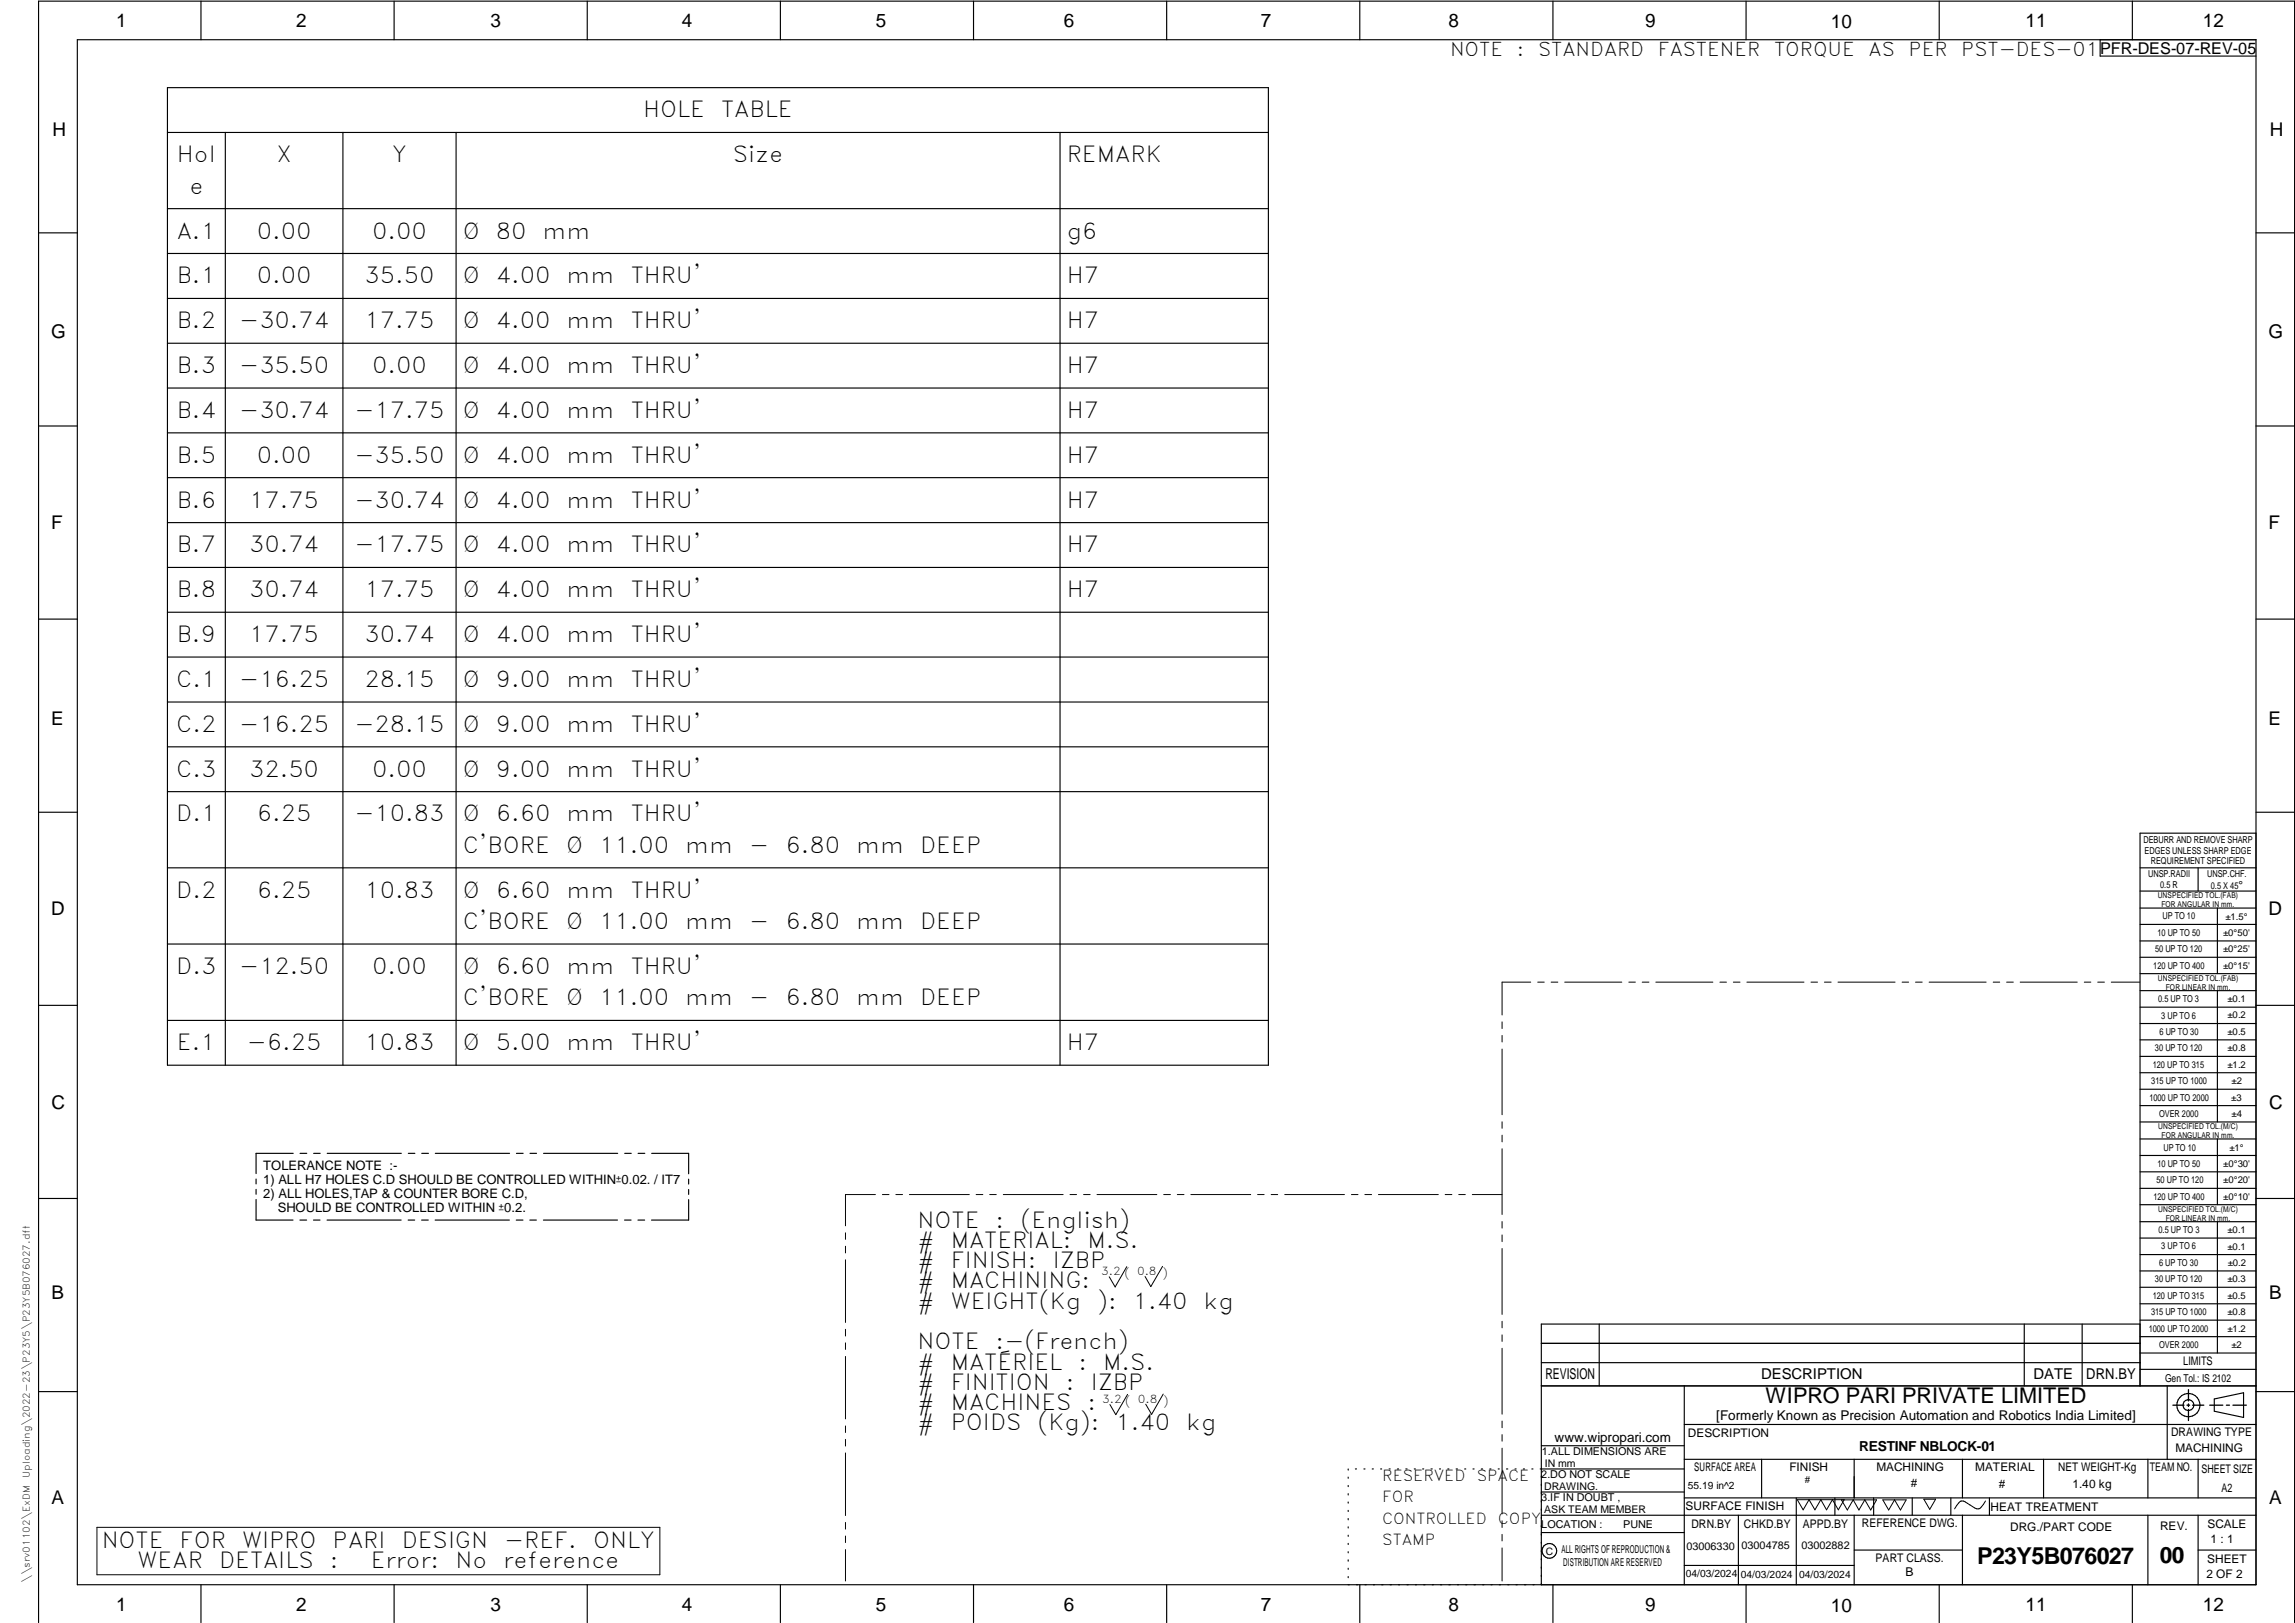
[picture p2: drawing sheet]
<svg xmlns="http://www.w3.org/2000/svg" width="594mm" height="420mm" viewBox="0 0 594 420" stroke-linecap="round" stroke-linejoin="round" font-family="sans-serif">
<defs><g id="words">
<text font-size="6" x="511.8" y="404.8">P23Y5B076027</text>
<text font-size="5.9" x="559.1" y="404.7">00</text>
<g font-size="5.7">
<text x="166.5" y="30.4">HOLE</text>
<text x="186.7" y="30.4">TABLE</text>
<text x="45.8" y="42">Hol</text>
<text x="71.6" y="42">X</text>
<text x="101.5" y="42">Y</text>
<text x="189.7" y="42">Size</text>
<text x="276.1" y="42">REMARK</text>
<text x="49.1" y="50.1">e</text>
<text x="45.8" y="61.8">A.1</text>
<text x="66.5" y="61.8">0.00</text>
<text x="96.3" y="61.8">0.00</text>
<text x="119.8" y="61.8">Ø</text>
<text x="128.4" y="61.8">80</text>
<text x="140.4" y="61.8">mm</text>
<text x="276.1" y="61.8">g6</text>
<text x="45.8" y="73.4">B.1</text>
<text x="66.5" y="73.4">0.00</text>
<text x="94.4" y="73.4">35.50</text>
<text x="119.8" y="73.4">Ø</text>
<text x="128.4" y="73.4">4.00</text>
<text x="146.7" y="73.4">mm</text>
<text x="163.3" y="73.4">THRU'</text>
<text x="276.1" y="73.4">H7</text>
<text x="45.8" y="85">B.2</text>
<text x="61.9" y="85">-30.74</text>
<text x="94.4" y="85">17.75</text>
<text x="119.8" y="85">Ø</text>
<text x="128.4" y="85">4.00</text>
<text x="146.7" y="85">mm</text>
<text x="163.3" y="85">THRU'</text>
<text x="276.1" y="85">H7</text>
<text x="45.8" y="96.6">B.3</text>
<text x="61.9" y="96.6">-35.50</text>
<text x="96.3" y="96.6">0.00</text>
<text x="119.8" y="96.6">Ø</text>
<text x="128.4" y="96.6">4.00</text>
<text x="146.7" y="96.6">mm</text>
<text x="163.3" y="96.6">THRU'</text>
<text x="276.1" y="96.6">H7</text>
<text x="45.8" y="108.2">B.4</text>
<text x="61.9" y="108.2">-30.74</text>
<text x="91.8" y="108.2">-17.75</text>
<text x="119.8" y="108.2">Ø</text>
<text x="128.4" y="108.2">4.00</text>
<text x="146.7" y="108.2">mm</text>
<text x="163.3" y="108.2">THRU'</text>
<text x="276.1" y="108.2">H7</text>
<text x="45.8" y="119.8">B.5</text>
<text x="66.5" y="119.8">0.00</text>
<text x="91.8" y="119.8">-35.50</text>
<text x="119.8" y="119.8">Ø</text>
<text x="128.4" y="119.8">4.00</text>
<text x="146.7" y="119.8">mm</text>
<text x="163.3" y="119.8">THRU'</text>
<text x="276.1" y="119.8">H7</text>
<text x="45.8" y="131.4">B.6</text>
<text x="64.5" y="131.4">17.75</text>
<text x="91.8" y="131.4">-30.74</text>
<text x="119.8" y="131.4">Ø</text>
<text x="128.4" y="131.4">4.00</text>
<text x="146.7" y="131.4">mm</text>
<text x="163.3" y="131.4">THRU'</text>
<text x="276.1" y="131.4">H7</text>
<text x="45.8" y="143">B.7</text>
<text x="64.5" y="143">30.74</text>
<text x="91.8" y="143">-17.75</text>
<text x="119.8" y="143">Ø</text>
<text x="128.4" y="143">4.00</text>
<text x="146.7" y="143">mm</text>
<text x="163.3" y="143">THRU'</text>
<text x="276.1" y="143">H7</text>
<text x="45.8" y="154.6">B.8</text>
<text x="64.5" y="154.6">30.74</text>
<text x="94.4" y="154.6">17.75</text>
<text x="119.8" y="154.6">Ø</text>
<text x="128.4" y="154.6">4.00</text>
<text x="146.7" y="154.6">mm</text>
<text x="163.3" y="154.6">THRU'</text>
<text x="276.1" y="154.6">H7</text>
<text x="45.8" y="166.2">B.9</text>
<text x="64.5" y="166.2">17.75</text>
<text x="94.4" y="166.2">30.74</text>
<text x="119.8" y="166.2">Ø</text>
<text x="128.4" y="166.2">4.00</text>
<text x="146.7" y="166.2">mm</text>
<text x="163.3" y="166.2">THRU'</text>
<text x="45.6" y="177.8">C.1</text>
<text x="61.9" y="177.8">-16.25</text>
<text x="94.4" y="177.8">28.15</text>
<text x="119.8" y="177.8">Ø</text>
<text x="128.4" y="177.8">9.00</text>
<text x="146.7" y="177.8">mm</text>
<text x="163.3" y="177.8">THRU'</text>
<text x="45.6" y="189.4">C.2</text>
<text x="61.9" y="189.4">-16.25</text>
<text x="91.8" y="189.4">-28.15</text>
<text x="119.8" y="189.4">Ø</text>
<text x="128.4" y="189.4">9.00</text>
<text x="146.7" y="189.4">mm</text>
<text x="163.3" y="189.4">THRU'</text>
<text x="45.6" y="201">C.3</text>
<text x="64.5" y="201">32.50</text>
<text x="96.3" y="201">0.00</text>
<text x="119.8" y="201">Ø</text>
<text x="128.4" y="201">9.00</text>
<text x="146.7" y="201">mm</text>
<text x="163.3" y="201">THRU'</text>
<text x="45.6" y="212.6">D.1</text>
<text x="66.5" y="212.6">6.25</text>
<text x="91.8" y="212.6">-10.83</text>
<text x="119.8" y="212.6">Ø</text>
<text x="128.4" y="212.6">6.60</text>
<text x="146.7" y="212.6">mm</text>
<text x="163.3" y="212.6">THRU'</text>
<text x="119.8" y="220.8">C'BORE</text>
<text x="146.5" y="220.8">Ø</text>
<text x="155.1" y="220.8">11.00</text>
<text x="177.4" y="220.8">mm</text>
<text x="194" y="220.8">-</text>
<text x="203.3" y="220.8">6.80</text>
<text x="221.6" y="220.8">mm</text>
<text x="238.2" y="220.8">DEEP</text>
<text x="45.6" y="232.4">D.2</text>
<text x="66.5" y="232.4">6.25</text>
<text x="94.4" y="232.4">10.83</text>
<text x="119.8" y="232.4">Ø</text>
<text x="128.4" y="232.4">6.60</text>
<text x="146.7" y="232.4">mm</text>
<text x="163.3" y="232.4">THRU'</text>
<text x="119.8" y="240.5">C'BORE</text>
<text x="146.5" y="240.5">Ø</text>
<text x="155.1" y="240.5">11.00</text>
<text x="177.4" y="240.5">mm</text>
<text x="194" y="240.5">-</text>
<text x="203.3" y="240.5">6.80</text>
<text x="221.6" y="240.5">mm</text>
<text x="238.2" y="240.5">DEEP</text>
<text x="45.6" y="252.1">D.3</text>
<text x="61.9" y="252.1">-12.50</text>
<text x="96.3" y="252.1">0.00</text>
<text x="119.8" y="252.1">Ø</text>
<text x="128.4" y="252.1">6.60</text>
<text x="146.7" y="252.1">mm</text>
<text x="163.3" y="252.1">THRU'</text>
<text x="119.8" y="260.3">C'BORE</text>
<text x="146.5" y="260.3">Ø</text>
<text x="155.1" y="260.3">11.00</text>
<text x="177.4" y="260.3">mm</text>
<text x="194" y="260.3">-</text>
<text x="203.3" y="260.3">6.80</text>
<text x="221.6" y="260.3">mm</text>
<text x="238.2" y="260.3">DEEP</text>
<text x="45.8" y="271.9">E.1</text>
<text x="63.9" y="271.9">-6.25</text>
<text x="94.4" y="271.9">10.83</text>
<text x="119.8" y="271.9">Ø</text>
<text x="128.4" y="271.9">5.00</text>
<text x="146.7" y="271.9">mm</text>
<text x="163.3" y="271.9">THRU'</text>
<text x="276.1" y="271.9">H7</text>
<text x="237.5" y="317.8">NOTE</text>
<text x="257.7" y="317.8">:</text>
<text x="264.1" y="317.8">(English)</text>
<text x="237.5" y="323">#</text>
<text x="246.1" y="323">MATERIAL:</text>
<text x="281.5" y="323">M.S.</text>
<text x="237.5" y="328.3">#</text>
<text x="246.1" y="328.3">FINISH:</text>
<text x="272.5" y="328.3">IZBP</text>
<text x="237.5" y="333.5">#</text>
<text x="246.1" y="333.5">MACHINING:</text>
<text x="237.5" y="338.8">#</text>
<text x="246.1" y="338.8">WEIGHT(Kg</text>
<text x="284" y="338.8">):</text>
<text x="293.3" y="338.8">1.40</text>
<text x="311.6" y="338.8">kg</text>
<text x="237.5" y="349.3">NOTE</text>
<text x="257.7" y="349.3">:-(French)</text>
<text x="237.5" y="354.5">#</text>
<text x="237.5" y="359.8">#</text>
<text x="246.1" y="359.8">FINITION</text>
<text x="246.1" y="354.5">MATÉRIEL</text>
<text x="275.9" y="359.8">:</text>
<text x="279.2" y="354.5">:</text>
<text x="282.3" y="359.8">IZBP</text>
<text x="285.6" y="354.5">M.S.</text>
<text x="237.5" y="365">#</text>
<text x="246.1" y="365">MACHINES</text>
<text x="281.5" y="365">:</text>
<text x="237.5" y="370.3">#</text>
<text x="246.1" y="370.3">POIDS</text>
<text x="268.5" y="370.3">(Kg):</text>
<text x="288.8" y="370.3">1.40</text>
<text x="307.1" y="370.3">kg</text>
<text x="26.3" y="400.6">NOTE</text>
<text x="46.5" y="400.6">FOR</text>
<text x="62.7" y="400.6">WIPRO</text>
<text x="86.1" y="400.6">PARI</text>
<text x="104" y="400.6">DESIGN</text>
<text x="130.5" y="400.6">-REF.</text>
<text x="153.5" y="400.6">ONLY</text>
<text x="35.6" y="405.9">WEAR</text>
<text x="56.7" y="405.9">DETAILS</text>
<text x="85.4" y="405.9">:</text>
<text x="96" y="405.9">Error:</text>
<text x="117.9" y="405.9">No</text>
<text x="130.3" y="405.9">reference</text>
</g>
<text font-size="5.6" x="457" y="363.2">WIPRO PARI PRIVATE LIMITED</text>
<g font-size="4.9">
<text x="30" y="6.9">1</text>
<text x="76.7" y="6.9">2</text>
<text x="127" y="6.9">3</text>
<text x="176.5" y="6.9">4</text>
<text x="226.7" y="6.9">5</text>
<text x="275.4" y="6.9">6</text>
<text x="326.4" y="6.9">7</text>
<text x="375" y="6.9">8</text>
<text x="425.8" y="6.9">9</text>
<text x="473.9" y="7.3">10</text>
<text x="524.3" y="6.9">11</text>
<text x="570.2" y="6.9">12</text>
<text x="375.4" y="14.5">NOTE</text>
<text x="392.7" y="14.5">:</text>
<text x="398.2" y="14.5">STANDARD</text>
<text x="429.2" y="14.5">FASTENER</text>
<text x="459.2" y="14.5">TORQUE</text>
<text x="483.7" y="14.5">AS</text>
<text x="494.1" y="14.5">PER</text>
<text x="507.7" y="14.5">PST-DES-01</text>
<text x="13.6" y="35.1">H</text>
<text x="587.6" y="35.1">H</text>
<text x="13.2" y="87.5">G</text>
<text x="587.2" y="87.5">G</text>
<text x="13.2" y="137">F</text>
<text x="587.2" y="137">F</text>
<text x="13.2" y="187.6">E</text>
<text x="587.2" y="187.6">E</text>
<text x="13.2" y="237">D</text>
<text x="587.2" y="237">D</text>
<text x="13.4" y="287.1">C</text>
<text x="587.4" y="287.1">C</text>
<text x="13.4" y="336.2">B</text>
<text x="587.4" y="336.2">B</text>
<text x="13.4" y="389.3">A</text>
<text x="587.4" y="389.3">A</text>
<text x="30" y="416.9">1</text>
<text x="76.7" y="416.9">2</text>
<text x="127" y="416.9">3</text>
<text x="176.5" y="416.9">4</text>
<text x="226.7" y="416.9">5</text>
<text x="275.4" y="416.9">6</text>
<text x="326.4" y="416.9">7</text>
<text x="375" y="416.9">8</text>
<text x="425.8" y="416.9">9</text>
<text x="473.9" y="417.3">10</text>
<text x="524.3" y="416.9">11</text>
<text x="570.2" y="416.9">12</text>
</g>
<text font-size="4.2" x="543.6" y="14">PFR-DES-07-REV-05</text>
<g font-size="3.9">
<text x="400" y="357.1">REVISION</text>
<text x="455.9" y="357.1">DESCRIPTION</text>
<text x="526.4" y="357.1">DATE</text>
<text x="540" y="357.1">DRN.BY</text>
<text x="357.8" y="383.3">RESERVED</text>
<text x="382.3" y="383.3">SPACE</text>
<text x="357.8" y="388.9">FOR</text>
<text x="357.8" y="394.5">CONTROLLED</text>
<text x="387.8" y="394.5">COPY</text>
<text x="357.8" y="400">STAMP</text>
</g>
<text font-size="3.6" x="481.3" y="375.8">RESTINF NBLOCK-01</text>
<g font-size="3.5">
<text x="444.3" y="367.7">[Formerly Known as Precision Automation and Robotics India Limited]</text>
<text x="402.4" y="373.3">www.wipropari.com</text>
</g>
<g font-size="3.4">
<text x="68.2" y="302.9">TOLERANCE NOTE :-</text>
<text x="68.1" y="310.1">2) ALL HOLES,TAP &amp; COUNTER BORE C.D,</text>
<text x="68.2" y="306.5">1) ALL H7 HOLES C.D SHOULD BE CONTROLLED WITHINu0.02. / IT7</text>
<text x="71.9" y="313.7">SHOULD BE CONTROLLED WITHIN u0.2.</text>
</g>
<g font-size="3.1">
<text x="565.1" y="353.5">LIMITS</text>
<text x="562" y="371.7">DRAWING TYPE</text>
<text x="436.9" y="372.1">DESCRIPTION</text>
<text x="563.1" y="375.9">MACHINING</text>
<text x="438.6" y="380.8">SURFACE AREA</text>
<text x="463.2" y="380.9">FINISH</text>
<text x="485.7" y="380.8">MACHINING</text>
<text x="511.3" y="380.9">MATERIAL</text>
<text x="532.8" y="380.7">NET WEIGHT-Kg</text>
<text x="556.5" y="380.7">TEAM NO.</text>
<text x="569.9" y="381.2">SHEET SIZE</text>
<text x="494.6" y="385.1">#</text>
<text x="517.4" y="385.3">#</text>
<text x="536.4" y="385.3">1.40 kg</text>
<text x="575" y="386.1">A2</text>
<text x="436.3" y="391">SURFACE FINISH</text>
<text x="437.8" y="395.5">DRN.BY</text>
<text x="451.4" y="395.4">CHKD.BY</text>
<text x="466.6" y="395.5">APPD.BY</text>
<text x="482" y="395.4">REFERENCE DWG.</text>
<text x="515.3" y="391.1">HEAT TREATMENT</text>
<text x="571.4" y="395.6">SCALE</text>
<text x="520.4" y="396.2">DRG./PART CODE</text>
<text x="559.2" y="396.1">REV.</text>
<text x="572.2" y="399.5">1 : 1</text>
<text x="485.5" y="404.3">PART CLASS.</text>
<text x="493.2" y="407.9">B</text>
<text x="571.4" y="404.7">SHEET</text>
<text x="571.2" y="408.4">2 OF 2</text>
</g>
<text font-size="3" x="579.5" y="230.1">°</text>
<g font-size="2.8">
<text x="285.1" y="330.1">3.2 ( 0.8 )</text>
<text x="560.4" y="357.7">Gen Tol.: IS 2102</text>
<text x="285.3" y="363.2">3.2 ( 0.8 )</text>
<text x="399.1" y="376.6">1.ALL DIMENSIONS ARE</text>
<text x="399" y="382.7">2.DO NOT SCALE</text>
<text x="399" y="388.7">3.IF IN DOUBT ,</text>
<text x="399" y="395.4">LOCATION :</text>
<text x="420.2" y="395.6">PUNE</text>
<text x="404.2" y="402">ALL RIGHTS OF REPRODUCTION &amp;</text>
<text x="436.5" y="401.2">03006330</text>
<text x="450.8" y="400.9">03004785</text>
<text x="466.3" y="401">03002882</text>
<text x="404.7" y="405.4">DISTRIBUTION ARE RESERVED</text>
</g>
<g font-size="2.7">
<text x="399.9" y="379.7">IN mm</text>
<text x="399.7" y="385.7">DRAWING.</text>
<text x="436.9" y="385.4">55.19 in^2</text>
<text x="399.7" y="391.8">ASK TEAM MEMBER</text>
<text x="400.1" y="402.5">C</text>
<text x="436.4" y="408.3">04/03/2024</text>
<text x="450.6" y="408.4">04/03/2024</text>
<text x="465.7" y="408.5">04/03/2024</text>
</g>
<g font-size="2.5">
<text x="554.9" y="218.3">DEBURR AND REMOVE SHARP</text>
<text x="555.2" y="221">EDGES UNLESS SHARP EDGE</text>
<text x="556.1" y="227.1">UNSP.RADII</text>
<text x="556.8" y="223.8">REQUIREMENT SPECIFIED</text>
<text x="571.4" y="226.9">UNSP.CHF.</text>
<text x="559.2" y="229.9">0.5 R</text>
<text x="572.3" y="230.1">0.5 X 45</text>
<text x="559.8" y="238">UP TO 10</text>
<text x="576.1" y="238.1">±1.5°</text>
<text x="558.5" y="242.2">10 UP TO 50</text>
<text x="575.5" y="242.3">±0°50'</text>
<text x="557.4" y="250.7">120 UP TO 400</text>
<text x="557.9" y="246.5">50 UP TO 120</text>
<text x="575.5" y="250.7">±0°15'</text>
<text x="575.5" y="246.5">±0°25'</text>
<text x="558.7" y="259.4">0.5 UP TO 3</text>
<text x="559.5" y="263.7">3 UP TO 6</text>
<text x="576.6" y="263.6">±0.2</text>
<text x="576.6" y="259.4">±0.1</text>
<text x="559" y="267.9">6 UP TO 30</text>
<text x="576.6" y="267.9">±0.5</text>
<text x="557.8" y="272.2">30 UP TO 120</text>
<text x="576.6" y="272.2">±0.8</text>
<text x="556.9" y="280.7">315 UP TO 1000</text>
<text x="557.3" y="276.4">120 UP TO 315</text>
<text x="576.6" y="276.4">±1.2</text>
<text x="577.7" y="280.7">±2</text>
<text x="556.4" y="284.9">1000 UP TO 2000</text>
<text x="577.6" y="284.9">±3</text>
<text x="558.9" y="289.2">OVER 2000</text>
<text x="577.7" y="289.3">±4</text>
<text x="560" y="297.9">UP TO 10</text>
<text x="577.1" y="297.9">±1°</text>
<text x="558.5" y="302.1">10 UP TO 50</text>
<text x="575.5" y="302.1">±0°30'</text>
<text x="557.4" y="310.6">120 UP TO 400</text>
<text x="558.2" y="306.3">50 UP TO 120</text>
<text x="575.5" y="310.6">±0°10'</text>
<text x="575.5" y="306.4">±0°20'</text>
<text x="558.8" y="319.2">0.5 UP TO 3</text>
<text x="559.4" y="323.4">3 UP TO 6</text>
<text x="576.6" y="319.2">±0.1</text>
<text x="576.6" y="323.5">±0.1</text>
<text x="558.9" y="327.7">6 UP TO 30</text>
<text x="576.7" y="327.7">±0.2</text>
<text x="557.8" y="332">30 UP TO 120</text>
<text x="576.6" y="332">±0.3</text>
<text x="556.8" y="340.5">315 UP TO 1000</text>
<text x="557.3" y="336.3">120 UP TO 315</text>
<text x="576.6" y="336.3">±0.5</text>
<text x="576.6" y="340.5">±0.8</text>
<text x="556.2" y="344.7">1000 UP TO 2000</text>
<text x="576.6" y="344.7">±1.2</text>
<text x="558.9" y="349">OVER 2000</text>
<text x="577.6" y="349">±2</text>
<text x="467.2" y="383.8">#</text>
</g>
<g font-size="2.4">
<text x="7.7" y="382.7" transform="rotate(-90 7.7 382.7)">Uploading\2022-23\P23Y5\P23Y5B076027.dft</text>
<text x="7.7" y="409.8" transform="rotate(-90 7.7 409.8)">\\srv01102\ExDM</text>
</g>
<g font-size="2.1">
<text x="558.5" y="232.4">UNSPECIFIED TOL.(FAB)</text>
<text x="559.5" y="234.7">FOR ANGULAR IN mm.</text>
<text x="558.6" y="253.9">UNSPECIFIED TOL.(FAB)</text>
<text x="560.7" y="256.3">FOR LINEAR IN mm.</text>
<text x="558.7" y="292.3">UNSPECIFIED TOL.(M/C)</text>
<text x="559.6" y="294.7">FOR ANGULAR IN mm.</text>
<text x="558.7" y="313.7">UNSPECIFIED TOL.(M/C)</text>
<text x="560.6" y="316.1">FOR LINEAR IN mm.</text>
</g>
</g></defs>
<g fill="none" stroke="#000" stroke-width=".3">
<path d="M20 10.3h564v400h-564zM52 .3v10M102 .3v10M152 .3v10M202 .3v10M252 .3v10M302 .3v10M352 .3v10M402 .3v10M452 .3v10M502 .3v10M543.6 10.3v4.2h40.4"/>
<path d="M552 .3v10M43.3 34.3h285M43.3 22.7h285v253.1h-285zM58.3 34.3v241.5M88.8 34.3v241.5M118.1 34.3v241.5M274.4 34.3v241.5M43.3 54h285M10 60.3h10M43.3 65.6h285M43.3 77.3h285M584 60.3h10"/>
<path d="M43.3 88.9h285M10 110.3h10M43.3 100.5h285M43.3 112.1h285M584 110.3h10M43.3 123.7h285M43.3 135.3h285M43.3 146.9h285M43.3 158.5h285M10 160.3h10M43.3 170.1h285M584 160.3h10"/>
<path d="M43.3 181.7h285M43.3 193.3h285M10 210.3h10M43.3 204.9h285M584 215.7h-30v143.1M584 210.3h10M43.3 224.7h285M554 224.7h30M554 230.7h30M554 235.1h30M554 239.3h30M569 224.7v6"/>
<path d="M574 235.1v17M43.3 244.4h285M554 243.6h30M554 247.8h30M554 252.1h30M554 256.5h30M574 256.5v33.9M10 260.3h10M43.3 264.2h285M554 260.7h30M554 265h30M554 269.2h30"/>
<path d="M554 273.5h30M554 277.7h30M584 260.3h10M75.9 298.6h-9.6v5.2M77.7 298.6h1.7M81.2 298.6h1.7M84.7 298.6h19.2M105.7 298.6h1.7M109.2 298.6h1.7M112.7 298.6h19.2M133.7 298.6h1.7M137.2 298.6h1.7"/>
<path d="M140.7 298.6h19.2M161.7 298.6h1.7M165.2 298.6h1.7M168.7 298.6h9.6v5.3M554 282h30M554 286.2h30M554 290.4h30M554 294.9h30M554 299.1h30M574 294.9v17M10 310.3h10M66.3 305.2v1.3"/>
<path d="M66.3 307.9v1.3M66.3 310.5v5.3h9.6M77.6 315.8h1.8M81.1 315.8h1.7M84.7 315.8h19.1M105.7 315.8h1.7M109.1 315.8h1.8M112.6 315.8h19.3M133.6 315.8h1.8M137.2 315.8h1.6M140.7 315.8h19.1M161.7 315.8h1.7"/>
<path d="M165.1 315.8h1.8M178.3 310.6v5.2h-9.7M178.3 305.3v1.2M178.3 307.9v1.3M554 303.4h30M554 307.6h30M554 311.9h30M554 316.3h30M574 316.3v34M584 310.3h10M554 320.5h30M554 324.8h30"/>
<path d="M554 329h30M554 333.2h30M554 337.5h30M399 358.8h185M399 352.8h155M399 347.8h155M414 342.8v16M436 358.8v51.5M524 342.8v16M539 342.8v16M554 341.8h30M554 346h30"/>
<path d="M554 350.3h30M554 354.5h30M554 342.8h-155v67.5M561 358.8v19M10 360.3h10M399 374.3h37M436 368.8h148M436 377.8h148M456 377.8v10M480 377.8v10M508 377.8v10M529 377.8v10"/>
<path d="M556 377.8v10M569 377.8v10M573.2 362.2l7.6-1.6v6.3l-7.6-1.6zM584 360.3h10M349 380.3v.3M349 382.4v.3M349 384.6v.3M349 386.7v.3M349 388.8v.3M349 391v.3M349 393.1v.3M349 395.3v.3"/>
<path d="M349 397.4v.3M349 399.5v.3M350.9 380.3h.2M353.1 380.3h.2M355.2 380.3h.3M357.4 380.3h.3M359.6 380.3h.3M361.7 380.3h.3M363.9 380.3h.3M366.1 380.3h.3M368.3 380.3h.2M370.4 380.3h.3"/>
<path d="M372.6 380.3h.3M374.8 380.3h.3M376.9 380.3h.4M379.1 380.3h.3M381.3 380.3h.3M383.4 380.3h.4M385.6 380.3h.3M387.8 380.3h.3M390 380.3h.3M392.2 380.3h.3M394.3 380.3h.3M396.5 380.3h.3"/>
<path d="M398.7 380.3h37.3M399 386.2h37M399 396.7h37M436 387.8h148M450 392.3v18M465 387.8v22.5M475 387.8v4.5M480 392.3v18M485 387.8v4.5M495 387.8v4.5M505 387.8v4.5M508 392.3v18"/>
<path d="M515 387.8v4.5M556 392.3v18M569 392.3v18M584 392.3h-185M52 410.3v9.7M102 410.3v9.7M152 410.3v9.7M202 410.3v9.7M252 410.3v9.7M302 410.3v9.7M349 401.7v.3M349 403.8v.4"/>
<path d="M349 406v.3M349 408.1v.3M352 410.3v9.7M402 410.3v9.7M436 405.3h44M452 410.3v9.7M480 401.3h28M502 410.3v9.7M552 410.3v9.7M569 401.3h15M10 420v-419.7h584v419.7"/>
<circle cx="566.5" cy="363.8" r="2.99"/>
<circle cx="566.5" cy="363.7" r="1.41"/>
<circle cx="401.1" cy="401.5" r="1.9"/>
</g>
<path d="M566.5 359.7v3M562.5 363.8h2.9M566.1 363.8h.7M566.5 363.4v.7M566.5 364.9v2.8M567.6 363.8h2.9M572 363.8h3.4M576.3 363.8h.8M578 363.8h3.5" fill="none" stroke="#000" stroke-width=".34"/>
<g fill="none" stroke="#000" stroke-width=".26">
<path d="M396.2 254.3h-7.4v8.5M398.1 254.3h1.6M401.5 254.3h1.8M405 254.3h14.8M421.6 254.3h1.7M425.1 254.3h1.7M428.6 254.3h14.8M445.2 254.3h1.7M448.7 254.3h1.7M452.2 254.3h14.8M468.8 254.3h1.7M472.3 254.3h1.7"/>
<path d="M475.8 254.3h14.8M492.4 254.3h1.7M495.8 254.3h1.8M499.4 254.3h14.7M516 254.3h1.6M519.4 254.3h1.8M522.9 254.3h14.8M539.5 254.3h1.7M543 254.3h1.7M546.5 254.3h7.4M388.8 264.5v1.8M388.8 268.1v1.6"/>
<path d="M388.8 271.6v17M388.8 290.4v1.7M388.8 293.9v1.7M388.8 297.4v17M218.9 319.2v1.6M226.6 309.2h-7.7v8.1M228.4 309.2h1.7M231.9 309.2h1.7M235.4 309.2h15.5M252.7 309.2h1.7M256.2 309.2h1.7M259.7 309.2h15.5"/>
<path d="M277 309.2h1.7M280.5 309.2h1.7M284 309.2h15.5M301.2 309.2h1.8M304.8 309.2h1.7M308.3 309.2h15.5M325.5 309.2h1.7M329.1 309.2h1.6M332.6 309.2h15.4M349.8 309.2h1.7M353.3 309.2h1.7M356.8 309.2h15.5"/>
<path d="M374.1 309.2h1.7M377.6 309.2h1.7M381.1 309.2h7.7M388.8 316.2v1.7M388.8 319.7v1.7M218.9 322.6v1.8M218.9 326.1v16.2M291.7 327.9l-3 5.3-1.6-2.7M300.9 327.8l-3 5.3-1.5-2.6M388.8 323.2v17.1M218.9 344.1v1.8M218.9 347.6v1.7"/>
<path d="M218.9 351.2v16.1M388.8 342.1v1.6M388.8 345.6v1.7M388.8 349v17.1M218.9 369.1v1.7M218.9 372.6v1.8M218.9 376.1v16.2M291.9 361l-3.1 5.2-1.5-2.6M301.1 360.9l-3 5.2-1.5-2.6M388.8 367.9v1.7M388.8 371.4v1.7M388.8 374.9v17"/>
<path d="M25.1 395.4h145.7v12.3h-145.7zM218.9 394.1v1.8M218.9 397.6v1.7M388.8 393.7v1.7M388.8 397.2v1.7M465.2 388.2h12.2l-1.5 2.7-1.6-2.7-1.5 2.7-1.5-2.7-1.5 2.7-1.5-2.7-1.5 2.7zM476.7 388.3h9.1l-1.6 2.6-1.5-2.6-1.5 2.6-1.5-2.6-1.5 2.6zM487.4 388.3h6l-1.5 2.6-1.5-2.6-1.5 2.6zM498 388.1h3.1l-1.6 2.6zM514 388.6l-1.1 1.5a1.2 1.2 0 0 1-1.8 .3l-1.8-1.2a1.41 1.41 0 0 0-2.3-.1l-1 1.5M218.9 401.2v8.1M388.8 400.7v8.6"/>
</g>
<use href="#words"/>
</svg>
